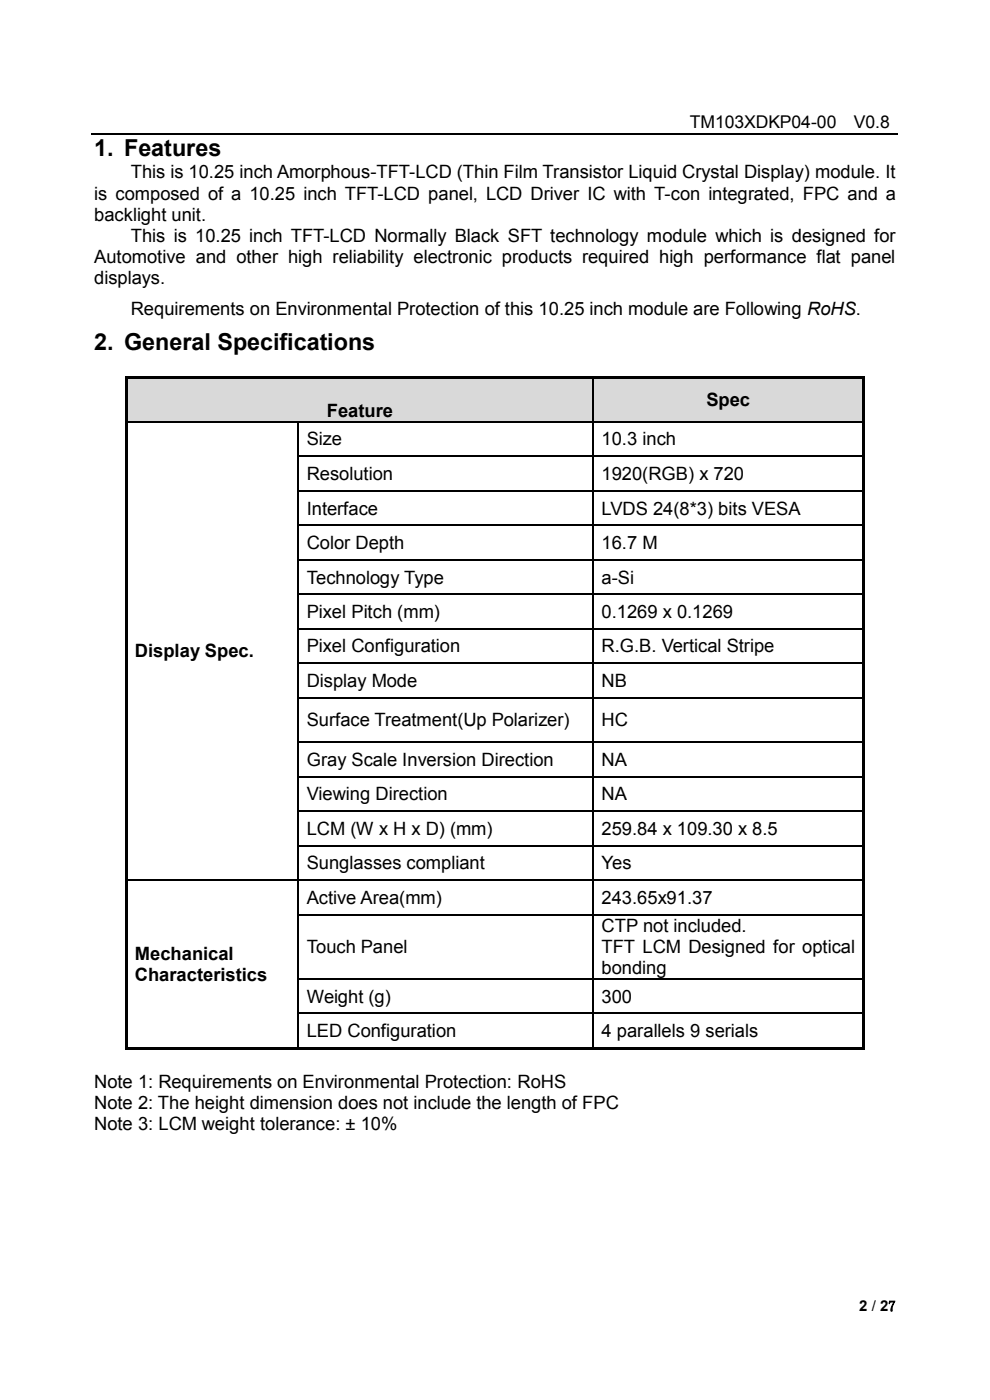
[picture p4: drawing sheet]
<svg xmlns="http://www.w3.org/2000/svg" width="210mm" height="297mm" viewBox="0 0 210 297" stroke-linecap="round" stroke-linejoin="round" font-family="sans-serif">
<defs><g id="words">
<g font-size="5">
<text x="20" y="33.1">1. Features</text>
<text x="20" y="74.3">2. General Specifications</text>
</g>
<g font-size="3.9">
<text x="27.7" y="37.9">This is 10.25 inch Amorphous-TFT-LCD (Thin Film Transistor Liquid Crystal Display) module. It</text>
<text x="20" y="42.3">is composed of a 10.25 inch TFT-LCD panel, LCD Driver IC with T-con integrated, FPC and a</text>
<text x="20" y="46.8">backlight unit.</text>
<text x="27.7" y="51.3">This is 10.25 inch TFT-LCD Normally Black SFT technology module which is designed for</text>
<text x="20" y="55.7">Automotive and other high reliability electronic products required high performance flat panel</text>
<text x="20" y="60.2">displays.</text>
<text x="27.7" y="66.8">Requirements on Environmental Protection of this 10.25 inch module are Following RoHS.</text>
<text x="69.3" y="88.4">Feature</text>
<text x="149.8" y="86.2">Spec</text>
<text x="65.1" y="94.5">Size</text>
<text x="127.6" y="94.5">10.3 inch</text>
<text x="65.1" y="101.8">Resolution</text>
<text x="127.6" y="101.8">1920(RGB) x 720</text>
<text x="65.1" y="109.2">Interface</text>
<text x="127.6" y="109.2">LVDS 24(8*3) bits VESA</text>
<text x="65.1" y="116.5">Color Depth</text>
<text x="127.6" y="116.5">16.7 M</text>
<text x="65.1" y="123.8">Technology Type</text>
<text x="127.6" y="123.8">a-Si</text>
<text x="65.1" y="131.1">Pixel Pitch (mm)</text>
<text x="127.6" y="131.1">0.1269 x 0.1269</text>
<text x="28.6" y="139.4">Display Spec.</text>
<text x="65.1" y="138.4">Pixel Configuration</text>
<text x="127.6" y="138.4">R.G.B. Vertical Stripe</text>
<text x="65.1" y="145.7">Display Mode</text>
<text x="127.6" y="145.7">NB</text>
<text x="65.1" y="154.1">Surface Treatment(Up Polarizer)</text>
<text x="127.6" y="154.1">HC</text>
<text x="65.1" y="162.5">Gray Scale Inversion Direction</text>
<text x="127.6" y="162.5">NA</text>
<text x="65.1" y="169.8">Viewing Direction</text>
<text x="127.6" y="169.8">NA</text>
<text x="65.1" y="177.1">LCM (W x H x D) (mm)</text>
<text x="127.6" y="177.1">259.84 x 109.30 x 8.5</text>
<text x="65.1" y="184.4">Sunglasses compliant</text>
<text x="127.6" y="184.4">Yes</text>
<text x="65.1" y="191.8">Active Area(mm)</text>
<text x="127.6" y="191.8">243.65x91.37</text>
<text x="127.6" y="197.8">CTP not included.</text>
<text x="28.6" y="203.6">Mechanical</text>
<text x="65.1" y="202.2">Touch Panel</text>
<text x="127.6" y="202.2">TFT LCM Designed for optical</text>
<text x="28.6" y="208.1">Characteristics</text>
<text x="127.6" y="206.7">bonding</text>
<text x="65.1" y="212.7">Weight (g)</text>
<text x="127.6" y="212.7">300</text>
<text x="65.1" y="220">LED Configuration</text>
<text x="127.6" y="220">4 parallels 9 serials</text>
<text x="20" y="230.8">Note 1: Requirements on Environmental Protection: RoHS</text>
<text x="20" y="235.2">Note 2: The height dimension does not include the length of FPC</text>
<text x="20" y="239.7">Note 3: LCM weight tolerance: ±10%</text>
</g>
<g font-size="3.7">
<text x="146.3" y="27.1">TM103XDKP04-00</text>
<text x="181.1" y="27.1">V0.8</text>
</g>
<text font-size="3.2" x="182.3" y="278.2">2 / 27</text>
</g></defs>
<path d="M19.5 28.4h171" fill="none" stroke="#000" stroke-width=".25"/>
<g fill="#d9d9d9">
<path d="M27.1 80.4h1.5v8.9h-1.5z" fill-rule="evenodd"/>
<path d="M124.1 80.4h1.7v8.9h-1.7z" fill-rule="evenodd"/>
<path d="M28.6 80.4h95.5v4.5h-95.5z" fill-rule="evenodd"/>
<path d="M28.6 84.9h95.5v4.4h-95.5z" fill-rule="evenodd"/>
<path d="M126 80.4h56.9v2.2h-56.9z" fill-rule="evenodd"/>
<path d="M126 82.6h1.6v4.5h-1.6z" fill-rule="evenodd"/>
<path d="M181.4 82.6h1.5v4.5h-1.5z" fill-rule="evenodd"/>
<path d="M126 87.1h56.9v2.2h-56.9z" fill-rule="evenodd"/>
<path d="M127.6 82.6h53.8v4.5h-53.8z" fill-rule="evenodd"/>
</g>
<g fill="#000">
<path d="M26.6 79.9h.5v.5h-.5z" fill-rule="evenodd"/>
<path d="M26.6 79.9h.5v.5h-.5z" fill-rule="evenodd"/>
<path d="M27.1 79.9h98.6v.5h-98.6z" fill-rule="evenodd"/>
</g>
<path d="M27.1 80.4h98.6" fill="none" stroke="#d9d9d9" stroke-width=".21"/>
<path d="M126 80.4h.2z" fill-rule="evenodd" fill="#d9d9d9"/>
<g fill="#000">
<path d="M26.6 80.4h.5v8.9h-.5z" fill-rule="evenodd"/>
<path d="M26.6 89.3h.5v.3h-.5z" fill-rule="evenodd"/>
<path d="M26.6 89.6h.5v7.1h-.5z" fill-rule="evenodd"/>
<path d="M26.6 96.7h.5v.2h-.5z" fill-rule="evenodd"/>
<path d="M63.2 89.3h.2v.3h-.2z" fill-rule="evenodd"/>
<path d="M63.2 96.7h.2v.2h-.2z" fill-rule="evenodd"/>
<path d="M125.7 80.4h.3z" fill-rule="evenodd"/>
<path d="M125.7 79.9h.5v.5h-.5z" fill-rule="evenodd"/>
<path d="M125.7 89.3h.3v.3h-.3z" fill-rule="evenodd"/>
<path d="M125.7 96.7h.3v.2h-.3z" fill-rule="evenodd"/>
<path d="M126.2 79.9h56.7v.5h-56.7z" fill-rule="evenodd"/>
<path d="M182.9 79.9h.5v.5h-.5z" fill-rule="evenodd"/>
<path d="M182.9 79.9h.5v.5h-.5z" fill-rule="evenodd"/>
<path d="M182.9 80.4h.5v8.9h-.5z" fill-rule="evenodd"/>
<path d="M182.9 89.3h.5v.3h-.5z" fill-rule="evenodd"/>
<path d="M182.9 89.6h.5v7.1h-.5z" fill-rule="evenodd"/>
<path d="M182.9 96.7h.5v.2h-.5z" fill-rule="evenodd"/>
<path d="M26.6 96.9h.5v7.1h-.5z" fill-rule="evenodd"/>
<path d="M26.6 104h.5v.2h-.5z" fill-rule="evenodd"/>
<path d="M26.6 104.2h.5v7.1h-.5z" fill-rule="evenodd"/>
<path d="M26.6 111.3h.5v.3h-.5z" fill-rule="evenodd"/>
<path d="M26.6 111.6h.5v7h-.5z" fill-rule="evenodd"/>
<path d="M26.6 118.6h.5v.3h-.5z" fill-rule="evenodd"/>
<path d="M63.2 104h.2v.2h-.2z" fill-rule="evenodd"/>
<path d="M63.2 111.3h.2v.3h-.2z" fill-rule="evenodd"/>
<path d="M63.2 118.6h.2v.3h-.2z" fill-rule="evenodd"/>
<path d="M125.7 104h.3v.2h-.3z" fill-rule="evenodd"/>
<path d="M125.7 111.3h.3v.3h-.3z" fill-rule="evenodd"/>
<path d="M125.7 118.6h.3v.3h-.3z" fill-rule="evenodd"/>
<path d="M182.9 96.9h.5v7.1h-.5z" fill-rule="evenodd"/>
<path d="M182.9 104h.5v.2h-.5z" fill-rule="evenodd"/>
<path d="M182.9 104.2h.5v7.1h-.5z" fill-rule="evenodd"/>
<path d="M182.9 111.3h.5v.3h-.5z" fill-rule="evenodd"/>
<path d="M182.9 111.6h.5v7h-.5z" fill-rule="evenodd"/>
<path d="M182.9 118.6h.5v.3h-.5z" fill-rule="evenodd"/>
<path d="M26.6 118.9h.5v7.1h-.5z" fill-rule="evenodd"/>
<path d="M26.6 126h.5v.2h-.5z" fill-rule="evenodd"/>
<path d="M26.6 126.2h.5v7.1h-.5z" fill-rule="evenodd"/>
<path d="M26.6 133.3h.5v.2h-.5z" fill-rule="evenodd"/>
<path d="M63.2 126h.2v.2h-.2z" fill-rule="evenodd"/>
<path d="M63.2 133.3h.2v.2h-.2z" fill-rule="evenodd"/>
<path d="M125.7 126h.3v.2h-.3z" fill-rule="evenodd"/>
<path d="M125.7 133.3h.3v.2h-.3z" fill-rule="evenodd"/>
<path d="M182.9 118.9h.5v7.1h-.5z" fill-rule="evenodd"/>
<path d="M182.9 126h.5v.2h-.5z" fill-rule="evenodd"/>
<path d="M182.9 126.2h.5v7.1h-.5z" fill-rule="evenodd"/>
<path d="M182.9 133.3h.5v.2h-.5z" fill-rule="evenodd"/>
<path d="M26.6 133.5h.5v7.1h-.5z" fill-rule="evenodd"/>
<path d="M26.6 140.6h.5v.3h-.5z" fill-rule="evenodd"/>
<path d="M26.6 140.9h.5v7h-.5z" fill-rule="evenodd"/>
<path d="M26.6 147.9h.5v.2h-.5z" fill-rule="evenodd"/>
<path d="M26.6 148.1h.5v9.2h-.5z" fill-rule="evenodd"/>
<path d="M26.6 157.3h.5v.2h-.5z" fill-rule="evenodd"/>
<path d="M63.2 140.6h.2v.3h-.2z" fill-rule="evenodd"/>
<path d="M63.2 147.9h.2v.2h-.2z" fill-rule="evenodd"/>
<path d="M63.2 157.3h.2v.2h-.2z" fill-rule="evenodd"/>
<path d="M125.7 140.6h.3v.3h-.3z" fill-rule="evenodd"/>
<path d="M125.7 147.9h.3v.2h-.3z" fill-rule="evenodd"/>
<path d="M125.7 157.3h.3v.2h-.3z" fill-rule="evenodd"/>
<path d="M182.9 133.5h.5v7.1h-.5z" fill-rule="evenodd"/>
<path d="M182.9 140.6h.5v.3h-.5z" fill-rule="evenodd"/>
<path d="M182.9 140.9h.5v7h-.5z" fill-rule="evenodd"/>
<path d="M182.9 147.9h.5v.2h-.5z" fill-rule="evenodd"/>
<path d="M182.9 148.1h.5v9.2h-.5z" fill-rule="evenodd"/>
<path d="M182.9 157.3h.5v.2h-.5z" fill-rule="evenodd"/>
<path d="M26.6 157.5h.5v7.1h-.5z" fill-rule="evenodd"/>
<path d="M26.6 164.6h.5v.3h-.5z" fill-rule="evenodd"/>
<path d="M26.6 164.9h.5v7h-.5z" fill-rule="evenodd"/>
<path d="M26.6 171.9h.5v.3h-.5z" fill-rule="evenodd"/>
<path d="M26.6 172.2h.5v7.1h-.5z" fill-rule="evenodd"/>
<path d="M26.6 179.3h.5v.2h-.5z" fill-rule="evenodd"/>
<path d="M63.2 164.6h.2v.3h-.2z" fill-rule="evenodd"/>
<path d="M63.2 171.9h.2v.3h-.2z" fill-rule="evenodd"/>
<path d="M63.2 179.3h.2v.2h-.2z" fill-rule="evenodd"/>
<path d="M125.7 164.6h.3v.3h-.3z" fill-rule="evenodd"/>
<path d="M125.7 171.9h.3v.3h-.3z" fill-rule="evenodd"/>
<path d="M125.7 179.3h.3v.2h-.3z" fill-rule="evenodd"/>
<path d="M182.9 157.5h.5v7.1h-.5z" fill-rule="evenodd"/>
<path d="M182.9 164.6h.5v.3h-.5z" fill-rule="evenodd"/>
<path d="M182.9 164.9h.5v7h-.5z" fill-rule="evenodd"/>
<path d="M182.9 171.9h.5v.3h-.5z" fill-rule="evenodd"/>
<path d="M182.9 172.2h.5v7.1h-.5z" fill-rule="evenodd"/>
<path d="M182.9 179.3h.5v.2h-.5z" fill-rule="evenodd"/>
<path d="M26.6 179.5h.5v7.1h-.5z" fill-rule="evenodd"/>
<path d="M26.6 186.6h.5v.2h-.5z" fill-rule="evenodd"/>
<path d="M26.6 186.8h.5v7.1h-.5z" fill-rule="evenodd"/>
<path d="M26.6 193.9h.5v.3h-.5z" fill-rule="evenodd"/>
<path d="M63.2 186.6h.2v.2h-.2z" fill-rule="evenodd"/>
<path d="M63.2 193.9h.2v.3h-.2z" fill-rule="evenodd"/>
<path d="M125.7 186.6h.3v.2h-.3z" fill-rule="evenodd"/>
<path d="M125.7 193.9h.3v.3h-.3z" fill-rule="evenodd"/>
<path d="M182.9 179.5h.5v7.1h-.5z" fill-rule="evenodd"/>
<path d="M182.9 186.6h.5v.2h-.5z" fill-rule="evenodd"/>
<path d="M182.9 186.8h.5v7.1h-.5z" fill-rule="evenodd"/>
<path d="M182.9 193.9h.5v.3h-.5z" fill-rule="evenodd"/>
<path d="M26.6 194.2h.5v13.3h-.5z" fill-rule="evenodd"/>
<path d="M26.6 207.5h.5v.3h-.5z" fill-rule="evenodd"/>
<path d="M26.6 207.8h.5v7.1h-.5z" fill-rule="evenodd"/>
<path d="M26.6 214.9h.5v.2h-.5z" fill-rule="evenodd"/>
<path d="M63.2 207.5h.2v.3h-.2z" fill-rule="evenodd"/>
<path d="M63.2 214.9h.2v.2h-.2z" fill-rule="evenodd"/>
<path d="M125.7 207.5h.3v.3h-.3z" fill-rule="evenodd"/>
<path d="M125.7 214.9h.3v.2h-.3z" fill-rule="evenodd"/>
<path d="M182.9 194.2h.5v13.3h-.5z" fill-rule="evenodd"/>
<path d="M182.9 207.5h.5v.3h-.5z" fill-rule="evenodd"/>
<path d="M182.9 207.8h.5v7.1h-.5z" fill-rule="evenodd"/>
<path d="M182.9 214.9h.5v.2h-.5z" fill-rule="evenodd"/>
<path d="M26.6 215.1h.5v7h-.5z" fill-rule="evenodd"/>
<path d="M26.6 222.1h.5v.6h-.5z" fill-rule="evenodd"/>
<path d="M26.6 222.1h.5v.6h-.5z" fill-rule="evenodd"/>
<path d="M27.1 222.1h36.1v.6h-36.1z" fill-rule="evenodd"/>
<path d="M63.2 222.1h.5v.6h-.5z" fill-rule="evenodd"/>
<path d="M63.7 222.1h62v.6h-62z" fill-rule="evenodd"/>
<path d="M125.7 222.1h.5v.6h-.5z" fill-rule="evenodd"/>
<path d="M126.2 222.1h56.7v.6h-56.7z" fill-rule="evenodd"/>
<path d="M182.9 215.1h.5v7h-.5z" fill-rule="evenodd"/>
<path d="M182.9 222.1h.5v.6h-.5z" fill-rule="evenodd"/>
<path d="M182.9 222.1h.5v.6h-.5z" fill-rule="evenodd"/>
</g>
<path d="M126.2 80.4h56.7" fill="none" stroke="#d9d9d9" stroke-width=".21"/>
<g fill="none" stroke="#000" stroke-width=".25">
<path d="M27.1 89.5h36.1M63.3 89.6v7.1M63.3 96.9v7.1M63.4 89.5h62.3M63.4 96.8h62.3M125.8 80.4v8.9M125.8 89.6v7.1M125.8 96.9v7.1M126 89.5h56.9M126 96.8h56.9M63.3 104.2v7.1M63.3 111.6v7"/>
<path d="M63.3 118.9v7.1M63.4 104.1h62.3M63.4 111.4h62.3M63.4 118.8h62.3M125.8 104.2v7.1M125.8 111.6v7M125.8 118.9v7.1M126 104.1h56.9M126 111.4h56.9M126 118.8h56.9M63.3 126.2v7.1M63.3 133.5v7.1"/>
<path d="M63.4 126.1h62.3M63.4 133.4h62.3M125.8 126.2v7.1M125.8 133.5v7.1M126 126.1h56.9M126 133.4h56.9M63.3 140.9v7M63.3 148.1v9.2M63.3 157.5v7.1M63.4 140.7h62.3M63.4 148h62.3M63.4 157.4h62.3"/>
<path d="M125.8 140.9v7M125.8 148.1v9.2M125.8 157.5v7.1M126 140.7h56.9M126 148h56.9M126 157.4h56.9M63.3 164.9v7M63.3 172.2v7.1M63.3 179.5v7.1M63.4 164.7h62.3M63.4 172.1h62.3M63.4 179.4h62.3"/>
<path d="M125.8 164.9v7M125.8 172.2v7.1M125.8 179.5v7.1M126 164.7h56.9M126 172.1h56.9M126 179.4h56.9M27.1 186.7h36.1M63.3 186.8v7.1M63.3 194.2v13.3M63.4 186.7h62.3M63.4 194h62.3M125.8 186.8v7.1"/>
<path d="M125.8 194.2v13.3M126 186.7h56.9M126 194h56.9M63.3 207.8v7.1M63.3 215.1v7M63.4 207.7h62.3M63.4 215h62.3M125.8 207.8v7.1M125.8 215.1v7M126 207.7h56.9M126 215h56.9"/>
</g>
<use href="#words"/>
</svg>
